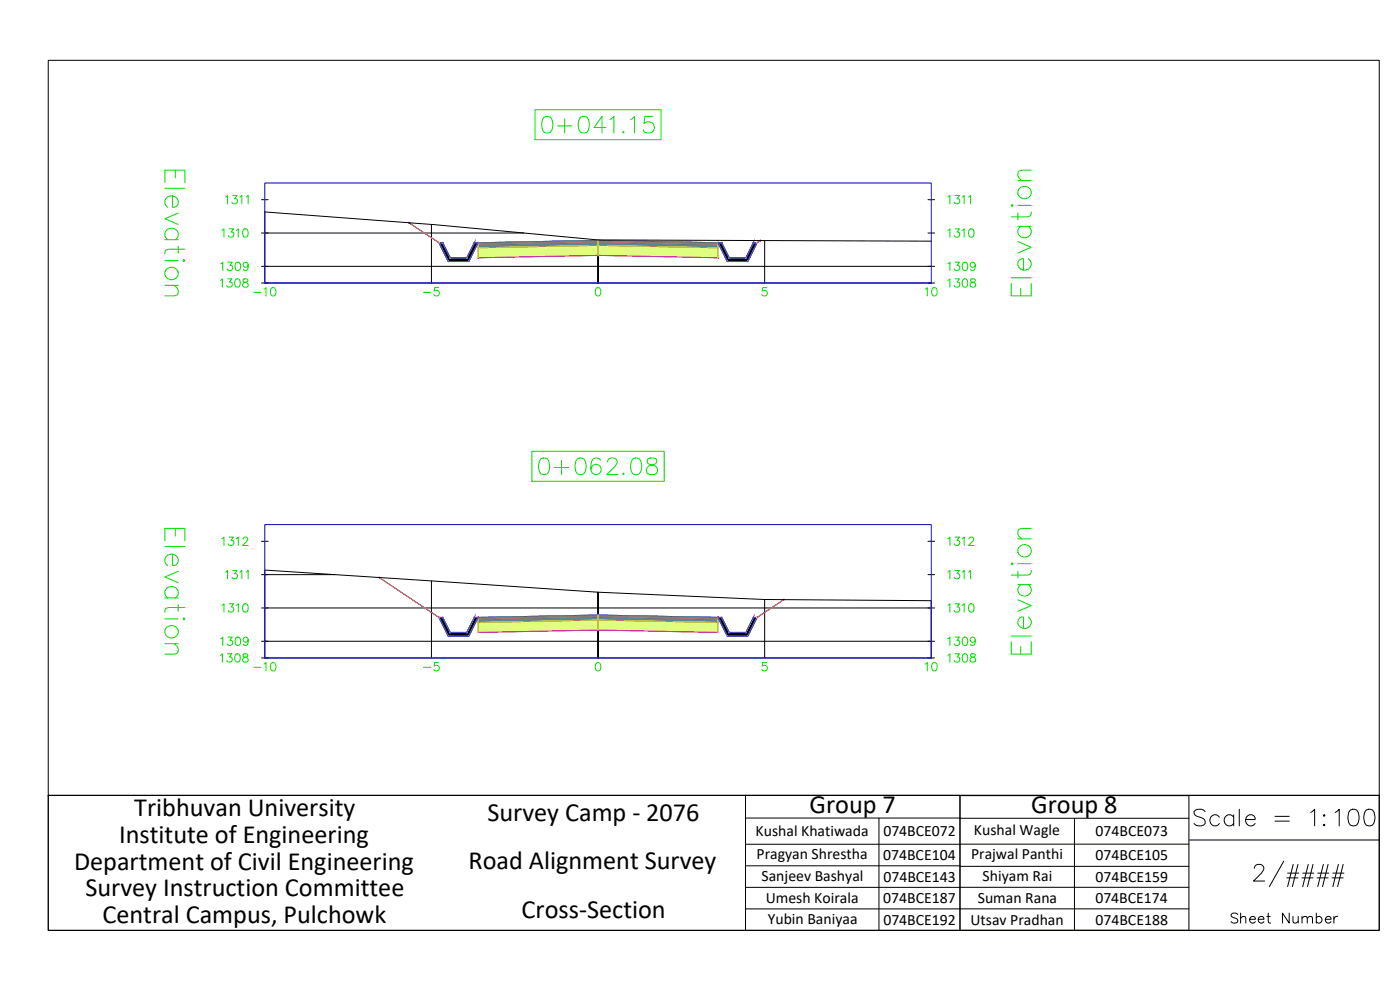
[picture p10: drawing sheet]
<svg xmlns="http://www.w3.org/2000/svg" width="420mm" height="297mm" viewBox="0 0 420 297" stroke-linecap="round" stroke-linejoin="round" font-family="sans-serif">
<defs><g id="words">
<text font-size="8.8" x="357" y="249.1">Scale = 1:100</text>
<g font-size="7.9">
<text x="40.3" y="244.7">Tribhuvan University</text>
<text x="243" y="244">Group 7</text>
<text x="309.5" y="244.1">Group 8</text>
<text x="146.3" y="246.4">Survey Camp - 2076</text>
<text x="35.7" y="252.8">Institute of Engineering</text>
<text x="22.2" y="261">Department of Civil Engineering</text>
<text x="140.6" y="260.7">Road Alignment Survey</text>
<text x="25.6" y="268.9">Survey Instruction Committee</text>
<text x="156.5" y="275.5">Cross-Section</text>
<text x="30.7" y="277.1">Central Campus, Pulchowk</text>
</g>
<text font-size="6.6" x="368.3" y="278.3">Sheet Number</text>
<g font-size="4.7">
<text x="226.8" y="251">Kushal Khatiwada</text>
<text x="265.1" y="250.9">074BCE072</text>
<text x="292.3" y="250.6">Kushal Wagle</text>
<text x="328.8" y="250.9">074BCE073</text>
<text x="227" y="257.7">Pragyan Shrestha</text>
<text x="291.4" y="257.8">Prajwal Panthi</text>
<text x="265" y="258">074BCE104</text>
<text x="328.8" y="258.1">074BCE105</text>
<text x="228.6" y="264.2">Sanjeev Bashyal</text>
<text x="265.1" y="264.5">074BCE143</text>
<text x="294.9" y="264.3">Shiyam Rai</text>
<text x="328.8" y="264.6">074BCE159</text>
<text x="229.8" y="271.1">Umesh Koirala</text>
<text x="265.1" y="271">074BCE187</text>
<text x="293.5" y="271">Suman Rana</text>
<text x="328.7" y="271">074BCE174</text>
<text x="230.4" y="277.1">Yubin Baniyaa</text>
<text x="265.1" y="277.4">074BCE192</text>
<text x="291.3" y="277.5">Utsav Pradhan</text>
<text x="328.8" y="277.4">074BCE188</text>
</g>
</g></defs>
<!-- layer: C-ANNO-VFRM -->
<path d="M76.1 87.7h2.2M79.2 86.8l.6-.5v2.5M81.5 86.4a.81 .81 0 0 1 1.2 .4 1.26 1.26 0 0 1-.8 2 1.6 1.6 0 0 1-.4-2.4zM127.1 87.7h2.1M131.6 86.3h-1.2l-.1 1.1a.88 .88 0 0 1 1.4 0 .88 .88 0 0 1-.2 1.3 .88 .88 0 0 1-1.3-.4M179 86.4a.82 .82 0 0 1 1.2 .4 1.26 1.26 0 0 1-.8 2 1.59 1.59 0 0 1-.4-2.4zM230.1 86.3h-1.2l-.1 1.1a.88 .88 0 0 1 1.3-.1 .88 .88 0 0 1-.2 1.4 .88 .88 0 0 1-1.3-.4M277.7 86.8l.6-.5v2.5M280 86.4a.82 .82 0 0 1 1.1 .4 1.26 1.26 0 0 1-.8 2 1.59 1.59 0 0 1-.3-2.4z" fill="none" stroke="#0f0" stroke-width=".3"/>
<!-- layer: C-ROAD-SCTN-VIEW -->
<g fill="none" stroke="#0d0" stroke-width=".3">
<path d="M160.6 32.9h37.8v9h-37.8zM163.3 35.1a1.63 1.63 0 0 1 2.4 .8 4.1 4.1 0 0 1-.5 3.8 1.63 1.63 0 0 1-2.4-.7 4.2 4.2 0 0 1 .5-3.9zM167.3 37.8h4.3M169.5 35.6v4.3M174.2 35.1a1.63 1.63 0 0 1 2.4 .8 4.1 4.1 0 0 1-.5 3.8 1.63 1.63 0 0 1-2.3-.7 4.2 4.2 0 0 1 .4-3.9zM181.9 38.2h-3.6l2.4-3.3v5M183.1 35.9l1.1-1v5M187.1 39.4l-.2 .3 .2 .2 .2-.2M189.2 35.9l1.2-1v5M195.9 34.9h-2.4l-.2 2.2a1.77 1.77 0 0 1 2.7-.1 1.77 1.77 0 0 1-.4 2.7 1.77 1.77 0 0 1-2.5-.7M49.5 54.8v-3.7h6v3.7M49.5 56.5h6"/>
<path d="M51.8 58.8v3.4a1.72 1.72 0 0 0 1.8-1.7 1.72 1.72 0 0 0-1.8-1.7 1.89 1.89 0 0 0-2.2 1.1 1.89 1.89 0 0 0 .7 2.3M52.6 51.1v2.2M67.7 59.1l.6-.4v2.5M69.8 58.7h1.3l-.7 .9a.83 .83 0 0 1 .7 1.4 .83 .83 0 0 1-1.5-.3M72 59.1l.6-.4v2.5M73.9 59.1l.6-.4v2.5M284.5 59.1l.6-.4v2.5M286.6 58.7h1.3l-.7 .9a.83 .83 0 0 1 .6 1.4 .83 .83 0 0 1-1.4-.3M288.8 59.1l.6-.4v2.5M290.7 59.1l.6-.4v2.5M305.5 54.2h4M309.5 51.1h-2.9l-.8 .2-.3 .6v.9l1.1 1.4"/>
<path d="M49.5 71.9h4M49.5 78.2h4M50.3 71.9a1.98 1.98 0 0 1 .6-3.4 1.98 1.98 0 0 1 2.6 2.3l-.9 1.1M53.5 63.9l-4 1.7 4 1.7M53.5 73.9v2M54.9 78.2l.3-.3 .3 .3-.3 .3zM55.5 74.8h-4.9l-.8 .3-.3 1.1M66.3 79.1l.6-.4v2.5M66.6 69.1l.6-.4v2.5M68.4 78.7h1.3l-.7 .9a.83 .83 0 0 1 .6 1.3 .83 .83 0 0 1-1.4-.2M68.8 68.7h1.3l-.7 .9a.83 .83 0 0 1 .6 1.4 .83 .83 0 0 1-1.5-.3M70.9 78.8a.81 .81 0 0 1 1.2 .3 1.26 1.26 0 0 1-.8 2.1 1.61 1.61 0 0 1-.4-2.4z"/>
<path d="M70.9 69.1l.6-.4v2.5M73.2 68.8a.82 .82 0 0 1 1.2 .3 1.26 1.26 0 0 1-.9 2.1 1.59 1.59 0 0 1-.3-2.4zM74.5 79.5a.78 .78 0 0 1-1.1 .6 .78 .78 0 0 1-.3-1.2 .78 .78 0 0 1 1.3 .1 1.74 1.74 0 0 1-.6 2.2l-.6-.2-.2-.2M284.5 79.1l.6-.4v2.5M284.5 69.1l.6-.4v2.5M286.6 78.7h1.3l-.7 .9a.83 .83 0 0 1 .6 1.3 .83 .83 0 0 1-1.4-.2M286.6 68.7h1.3l-.7 .9a.83 .83 0 0 1 .6 1.4 .83 .83 0 0 1-1.4-.3M288.8 69.1l.6-.4v2.5M289.1 78.8a.81 .81 0 0 1 1.2 .3 1.26 1.26 0 0 1-.8 2.1 1.61 1.61 0 0 1-.4-2.4zM291 68.8a.82 .82 0 0 1 1.2 .3 1.26 1.26 0 0 1-.8 2.1 1.61 1.61 0 0 1-.4-2.4zM292.7 79.5a.78 .78 0 0 1-1.1 .6 .78 .78 0 0 1-.3-1.2 .78 .78 0 0 1 1.3 .1 1.74 1.74 0 0 1-.6 2.2l-.6-.2-.1-.2M303.5 61.6l.3-.3 .3 .3-.3 .3z"/>
<path d="M305.5 72.5l4 1.7-4 1.7M305.5 63.9v2M305.5 67.9h4M305.5 61.6h4M306.3 67.9a1.98 1.98 0 0 0 .6 3.4 1.98 1.98 0 0 0 2.6-2.2l-.9-1.2M308.6 77.6a1.98 1.98 0 0 1-.5 3.5 1.98 1.98 0 0 1-2.6-2.3 1.53 1.53 0 0 1 1.7-1.2v3.5M309.5 63.6l-.3 1.2-.9 .3h-4.8M49.5 85.6h4M52.3 85.6l1.2 1.4v.9l-.3 .6-.9 .3h-2.8M66.1 84.1l.6-.4v2.5M68.3 83.7h1.3l-.7 .9a.83 .83 0 0 1 .6 1.4 .83 .83 0 0 1-1.5-.3M70.8 83.8a.82 .82 0 0 1 1.2 .3 1.26 1.26 0 0 1-.9 2.1 1.59 1.59 0 0 1-.3-2.4z"/>
<path d="M73 83.8a.51 .51 0 0 0 .3 .8 .89 .89 0 0 1 1 .4 .89 .89 0 0 1-.1 1l-.8 .2a.72 .72 0 0 1-.6-.8 .72 .72 0 0 1 .7-.7l.5-.1a.5 .5 0 0 0 .2-.8zM284.5 84.1l.6-.4v2.5M286.6 83.7h1.3l-.7 .9a.83 .83 0 0 1 .6 1.4 .83 .83 0 0 1-1.4-.3M289.1 83.8a.82 .82 0 0 1 1.2 .3 1.26 1.26 0 0 1-.8 2.1 1.61 1.61 0 0 1-.4-2.4zM291.4 83.8a.51 .51 0 0 0 .2 .8 .9 .9 0 0 1 1 .4 .9 .9 0 0 1 0 1l-.9 .2a.72 .72 0 0 1-.6-.8 .72 .72 0 0 1 .8-.7l.4-.1a.51 .51 0 0 0 .3-.8zM303.5 85v3.8h6v-3.8M303.5 83.3h6M306.3 86.5v2.3M159.6 135.4h39.7v9h-39.7zM162.3 137.6a1.63 1.63 0 0 1 2.4 .8 4.1 4.1 0 0 1-.5 3.8 1.63 1.63 0 0 1-2.3-.7 4.2 4.2 0 0 1 .4-3.9zM168.5 138.1v4.3M173.3 137.6a1.63 1.63 0 0 1 2.4 .8 4.1 4.1 0 0 1-.5 3.8 1.63 1.63 0 0 1-2.4-.7 4.2 4.2 0 0 1 .5-3.9z"/>
<path d="M180.2 138.1a1.49 1.49 0 0 0-2.2-.5 4.6 4.6 0 0 0-.4 4.1 1.55 1.55 0 0 0 2.5 .2 1.55 1.55 0 0 0-.6-2.5 1.55 1.55 0 0 0-2.2 1.3M182.3 138.6a1.26 1.26 0 0 1 1-1.2h.9a1.22 1.22 0 0 1 .8 1.9l-2.9 3.1h3.3M190 137.6a1.63 1.63 0 0 1 2.3 .8 4.1 4.1 0 0 1-.4 3.8 1.63 1.63 0 0 1-2.4-.7 4.2 4.2 0 0 1 .5-3.9zM194.5 137.6a1.01 1.01 0 0 0 .5 1.7 2.07 2.07 0 0 1 2.3 2.2l-.2 .4a1.96 1.96 0 0 1-3.1-.4 1.61 1.61 0 0 1 1.4-1.9l1-.3a1.02 1.02 0 0 0 .5-1.7l-.8-.2zM52.6 158.5v2.3M166.4 140.3h4.3M187.1 141.9l-.2 .3 .2 .2 .2-.2M309.5 158.5h-2.9l-.8 .3-.3 .6v.9l1.1 1.4M49.5 162.3v-3.8h6v3.8M49.5 164h6M49.5 179.4h4M50.3 179.4a1.98 1.98 0 0 1 .6-3.4 1.98 1.98 0 0 1 2.6 2.3l-.9 1.1"/>
<path d="M51.8 166.3v3.4a1.72 1.72 0 0 0 1.8-1.7 1.72 1.72 0 0 0-1.8-1.7 1.89 1.89 0 0 0-2.2 1.1 1.89 1.89 0 0 0 .7 2.3M53.5 171.4l-4 1.7 4 1.7M66.6 161.6l.6-.4v2.5M67.7 171.6l.6-.4v2.5M68.8 161.2h1.3l-.7 .9a.83 .83 0 0 1 .6 1.4 .83 .83 0 0 1-1.5-.3M69.8 171.2h1.3l-.7 .9a.83 .83 0 0 1 .7 1.4 .83 .83 0 0 1-1.5-.3M70.9 161.6l.6-.4v2.5M72 171.6l.6-.4v2.5M72.9 161.8l.5-.6 .8 .2a.76 .76 0 0 1-.2 1.1l-1.2 1.2h1.7M73.9 171.6l.6-.4v2.5M284.5 171.6l.6-.4v2.5M284.5 161.6l.6-.4v2.5"/>
<path d="M286.6 171.2h1.3l-.7 .9a.83 .83 0 0 1 .6 1.4 .83 .83 0 0 1-1.4-.3M286.6 161.2h1.3l-.7 .9a.83 .83 0 0 1 .6 1.4 .83 .83 0 0 1-1.4-.3M288.8 171.6l.6-.4v2.5M288.8 161.6l.6-.4v2.5M290.7 171.6l.6-.4v2.5M290.8 161.8l.5-.6 .8 .2a.78 .78 0 0 1-.2 1.1l-1.2 1.2h1.6M303.8 168.8l.3 .3-.3 .3-.3-.3zM305.5 180l4 1.7-4 1.7M305.5 175.4h4M305.5 171.4v2M305.5 169.1h4M305.5 161.7h4"/>
<path d="M306.3 175.4a1.98 1.98 0 0 0 .6 3.4 1.98 1.98 0 0 0 2.6-2.2l-.9-1.2M309.5 171.1l-.3 1.2-.9 .3h-4.8M49.5 185.7h4M49.5 193.1h4M52.3 193.1l1.2 1.5v.8l-.3 .6-.9 .3h-2.8M53.5 181.4v2M54.9 185.7l.3-.3 .3 .3-.3 .3zM55.5 182.3h-4.9l-.8 .3-.3 1.1M66.1 196.6l.6-.4v2.5M66.3 191.6l.6-.4v2.5M66.6 181.6l.6-.4v2.5M68.3 196.2h1.3l-.7 .9a.83 .83 0 0 1 .6 1.4 .83 .83 0 0 1-1.5-.3"/>
<path d="M68.4 191.2h1.3l-.7 .9a.83 .83 0 0 1 .6 1.3 .83 .83 0 0 1-1.4-.2M68.8 181.2h1.3l-.7 .9a.84 .84 0 0 1 .6 1.4 .84 .84 0 0 1-1.5-.3M70.8 196.3a.82 .82 0 0 1 1.2 .3 1.26 1.26 0 0 1-.9 2.1 1.59 1.59 0 0 1-.3-2.4zM70.9 191.3a.81 .81 0 0 1 1.2 .3 1.26 1.26 0 0 1-.8 2.1 1.61 1.61 0 0 1-.4-2.4zM70.9 181.6l.6-.4v2.5M73 196.3a.51 .51 0 0 0 .3 .8 .89 .89 0 0 1 1 .4 .89 .89 0 0 1-.1 1l-.8 .2a.72 .72 0 0 1-.6-.8 .72 .72 0 0 1 .7-.7l.5-.1a.5 .5 0 0 0 .2-.8zM73.2 181.3a.81 .81 0 0 1 1.2 .3 1.26 1.26 0 0 1-.9 2.1 1.59 1.59 0 0 1-.3-2.4zM74.5 192a.78 .78 0 0 1-1.1 .6 .78 .78 0 0 1-.3-1.2 .78 .78 0 0 1 1.3 .1 1.74 1.74 0 0 1-.6 2.2l-.6-.2-.2-.2M284.5 196.6l.6-.4v2.5M284.5 191.6l.6-.4v2.5M284.5 181.6l.6-.4v2.5M286.6 196.2h1.3l-.7 .9a.83 .83 0 0 1 .6 1.4 .83 .83 0 0 1-1.4-.3"/>
<path d="M286.6 191.2h1.3l-.7 .9a.83 .83 0 0 1 .6 1.3 .83 .83 0 0 1-1.4-.2M286.6 181.2h1.3l-.7 .9a.83 .83 0 0 1 .6 1.3 .83 .83 0 0 1-1.4-.2M288.8 181.6l.6-.4v2.5M289.1 196.3a.82 .82 0 0 1 1.2 .3 1.26 1.26 0 0 1-.8 2.1 1.61 1.61 0 0 1-.4-2.4zM289.1 191.3a.81 .81 0 0 1 1.2 .3 1.26 1.26 0 0 1-.8 2.1 1.61 1.61 0 0 1-.4-2.4zM291 181.3a.81 .81 0 0 1 1.2 .3 1.26 1.26 0 0 1-.8 2.1 1.61 1.61 0 0 1-.4-2.4zM291.4 196.3a.51 .51 0 0 0 .2 .8 .9 .9 0 0 1 1 .4 .9 .9 0 0 1 0 1l-.9 .2a.72 .72 0 0 1-.6-.8 .72 .72 0 0 1 .8-.7l.4-.1a.51 .51 0 0 0 .3-.8zM292.7 192a.78 .78 0 0 1-1.1 .6 .78 .78 0 0 1-.3-1.2 .78 .78 0 0 1 1.3 .1 1.74 1.74 0 0 1-.6 2.2l-.6-.2-.1-.2M303.5 192.6v3.7h6v-3.7M303.5 190.8h6M306.3 194v2.3M308.6 185.1a1.98 1.98 0 0 1-.5 3.5 1.98 1.98 0 0 1-2.6-2.3 1.53 1.53 0 0 1 1.7-1.2v3.5"/>
<circle cx="307.4" cy="57.8" r="1.98"/>
<circle cx="51.5" cy="82.1" r="1.98"/>
<circle cx="307.4" cy="165.3" r="1.98"/>
<circle cx="51.5" cy="189.6" r="1.98"/>
</g>
<g fill="none" stroke="#000" stroke-width=".3">
<path d="M78.5 59.9h2M278.5 59.9h2M78.5 79.9h202M78.5 69.9h78.7M79.5 63.6v21.3M129.5 67.3v17.6M229.5 72.2v12.7M278.5 69.9h2M78.5 84.9h202M179.5 84.9v-12.9v12.9M78.5 172.4h21.9M78.5 162.4h2"/>
<path d="M79.5 171v26.4M129.5 174.3v23.1M229.5 179.9v17.5M278.5 172.4h2M278.5 162.4h2M78.5 197.4h202M78.5 192.4h202M78.5 182.4h202M179.5 197.4v-19.7v19.7M279.5 180.2v17.2"/>
</g>
<path d="M79.5 54.9h200v30h-200zM79.5 157.4h200v40h-200z" fill="none" stroke="#00f" stroke-width=".3"/>
<path d="M79.2 199.3l.6-.5v2.5M81.5 198.9a.81 .81 0 0 1 1.2 .4 1.26 1.26 0 0 1-.8 2 1.6 1.6 0 0 1-.4-2.4zM131.6 198.8h-1.2l-.1 1.1a.88 .88 0 0 1 1.4 0 .88 .88 0 0 1-.2 1.3 .88 .88 0 0 1-1.3-.4M179 198.9a.82 .82 0 0 1 1.2 .4 1.26 1.26 0 0 1-.8 2 1.59 1.59 0 0 1-.4-2.4zM230.1 198.8h-1.2l-.1 1.1a.88 .88 0 0 1 1.3-.1 .88 .88 0 0 1-.2 1.4 .88 .88 0 0 1-1.3-.4M277.7 199.3l.6-.5v2.5M280 198.9a.82 .82 0 0 1 1.1 .4 1.26 1.26 0 0 1-.8 2 1.59 1.59 0 0 1-.3-2.4zM76.1 200.2h2.2M127.1 200.2h2.1" fill="none" stroke="#0f0" stroke-width=".3"/>
<!-- layer: C-ANNO-VFRM -->
<g fill="#7f9fff" stroke="#7f9fff" stroke-width=".3">
<path d="M167 72.4l12.5-.3v.3z"/>
<path d="M156 72.8l11-.4h12.5z"/>
<path d="M179.5 72.1l12.5 .3h-12.5z"/>
<path d="M179.5 72.4h12.5l23.5 .4z"/>
<path d="M167 184.8l12.5-.3v.3z"/>
<path d="M156 185.3l11-.5h12.5z"/>
<path d="M179.5 184.5l12.5 .3h-12.5z"/>
<path d="M179.5 184.8h12.5l23.5 .5z"/>
<path d="M143.5 72.8h12.5l11-.4zM143.5 72.8h12.5l-12.5 .3z"/>
<path d="M179.5 72.4l23.5 .4h12.5zM203 72.8h12.5v.3z"/>
<path d="M143.5 185.3h12.5l11-.5zM143.5 185.3h12.5l-12.5 .2z"/>
<path d="M179.5 184.8l23.5 .5h12.5zM203 185.3h12.5v.2z"/>
</g>
<path d="M143.5 72.8l36-.7v.3l-36 .7zM179.5 72.1l36 .7v.3l-36-.7zM143.5 185.3l36-.8v.3l-36 .7zM179.5 184.5l36 .8v.2l-36-.7z" fill="none" stroke="#5c73b8" stroke-width=".3"/>
<g fill="#ffdf7f" stroke="#ffdf7f" stroke-width=".3">
<path d="M167 72.6l12.5-.2v.2z"/>
<path d="M156 73.1l11-.5h12.5z"/>
<path d="M179.5 72.4l12.5 .2h-12.5z"/>
<path d="M179.5 72.6h12.5l23.5 .5z"/>
<path d="M167 185l12.5-.2v.2z"/>
<path d="M156 185.5l11-.5h12.5z"/>
<path d="M179.5 184.8l12.5 .2h-12.5z"/>
<path d="M179.5 185h12.5l23.5 .5z"/>
<path d="M143.5 73.1h12.5l11-.5zM143.5 73.1h12.5l-12.5 .2z"/>
<path d="M179.5 72.6l23.5 .5h12.5zM203 73.1h12.5v.2z"/>
<path d="M143.5 185.5h12.5l11-.5zM143.5 185.5h12.5l-12.5 .3z"/>
<path d="M179.5 185l23.5 .5h12.5zM203 185.5h12.5v.3z"/>
</g>
<path d="M143.5 73.1l36-.7v.2l-36 .7zM179.5 72.4l36 .7v.2l-36-.7zM143.5 185.5l36-.7v.2l-36 .8zM179.5 184.8l36 .7v.3l-36-.8z" fill="none" stroke="#b8a15c" stroke-width=".3"/>
<g fill="#4a8395" stroke="#4a8395" stroke-width=".3">
<path d="M143.5 73.3l36-.7v.7z"/>
<path d="M143.5 73.3h36v.3z"/>
<path d="M179.5 72.6l36 .7h-36z"/>
<path d="M179.5 73.3h36v.3z"/>
<path d="M143.5 185.8l36-.8v.8z"/>
<path d="M143.5 185.8h36v.2z"/>
<path d="M179.5 185l36 .8h-36z"/>
<path d="M179.5 185.8h36v.2z"/>
<path d="M143.5 73.3v.3h36zM143.5 73.6h36l-36 .7z"/>
<path d="M179.5 73.3v.3h36zM179.5 73.6h36v.7z"/>
<path d="M143.5 185.8v.2h36zM143.5 186h36l-36 .8z"/>
<path d="M179.5 185.8v.2h36zM179.5 186h36v.8z"/>
</g>
<path d="M143.5 73.3l36-.7v1l-36 .7zM179.5 72.6l36 .7v1l-36-.7zM143.5 185.8l36-.8v1l-36 .8zM179.5 185l36 .8v1l-36-.8z" fill="none" stroke="#4a7095" stroke-width=".3"/>
<g fill="#dfff7f" stroke="#dfff7f" stroke-width=".3">
<path d="M143.5 74.3l36-.7v.7z"/>
<path d="M143.5 74.3h36v2.3z"/>
<path d="M179.5 73.6l36 .7h-36z"/>
<path d="M179.5 74.3h36v2.3z"/>
<path d="M143.5 186.8l36-.8v.8z"/>
<path d="M143.5 186.8h36v2.2z"/>
<path d="M179.5 186l36 .8h-36z"/>
<path d="M179.5 186.8h36v2.2z"/>
<path d="M143.5 74.3v2.3h36zM143.5 76.6h36l-36 .7z"/>
<path d="M179.5 74.3v2.3h36zM179.5 76.6h36v.7z"/>
<path d="M143.5 186.8v2.2h36zM143.5 189h36l-36 .8z"/>
<path d="M179.5 186.8v2.2h36zM179.5 189h36v.8z"/>
</g>
<path d="M143.5 74.3l36-.7v3l-36 .7zM179.5 73.6l36 .7v3l-36-.7zM143.5 186.8l36-.8v3l-36 .8zM179.5 186l36 .8v3l-36-.8z" fill="none" stroke="#a5dd00" stroke-width=".3"/>
<path d="M179.3 71.9l.4 .4M179.7 71.9l-.4 .4M179.3 184.3l.4 .5M179.7 184.3l-.4 .5" fill="none" stroke="#0ff" stroke-width=".3"/>
<g fill="none" stroke="#f00" stroke-width=".3">
<circle cx="143.5" cy="72.8" r=".15"/>
<circle cx="215.5" cy="72.8" r=".15"/>
<circle cx="143.5" cy="185.3" r=".15"/>
<circle cx="215.5" cy="185.3" r=".15"/>
</g>
<g fill="none" stroke="#d0d" stroke-width=".3">
<circle cx="122.7" cy="66.8" r=".15"/>
<circle cx="131.8" cy="72.8" r=".15"/>
<circle cx="132.9" cy="72.8" r=".15"/>
<circle cx="142.4" cy="72.8" r=".15"/>
<circle cx="143.5" cy="77.3" r=".15"/>
<circle cx="143.5" cy="72.8" r=".15"/>
<circle cx="143.5" cy="73.3" r=".15"/>
<circle cx="143.5" cy="74.3" r=".15"/>
<circle cx="179.5" cy="72.4" r=".15"/>
<circle cx="179.5" cy="72.6" r=".15"/>
<circle cx="179.5" cy="76.6" r=".15"/>
<circle cx="179.5" cy="73.6" r=".15"/>
<circle cx="215.5" cy="72.8" r=".15"/>
<circle cx="215.5" cy="77.3" r=".15"/>
<circle cx="215.5" cy="73.3" r=".15"/>
<circle cx="215.5" cy="74.3" r=".15"/>
<circle cx="216.6" cy="72.8" r=".15"/>
<circle cx="226.1" cy="72.8" r=".15"/>
<circle cx="227.2" cy="72.8" r=".15"/>
<circle cx="228.2" cy="72.2" r=".15"/>
<circle cx="113.8" cy="173.3" r=".15"/>
<circle cx="235.2" cy="179.9" r=".15"/>
<circle cx="131.8" cy="185.3" r=".15"/>
<circle cx="132.9" cy="185.3" r=".15"/>
<circle cx="142.4" cy="185.3" r=".15"/>
<circle cx="143.5" cy="185.3" r=".15"/>
<circle cx="143.5" cy="186.8" r=".15"/>
<circle cx="143.5" cy="185.8" r=".15"/>
<circle cx="143.5" cy="189.8" r=".15"/>
<circle cx="179.5" cy="185" r=".15"/>
<circle cx="179.5" cy="189" r=".15"/>
<circle cx="179.5" cy="184.8" r=".15"/>
<circle cx="179.5" cy="186" r=".15"/>
<circle cx="215.5" cy="186.8" r=".15"/>
<circle cx="215.5" cy="185.3" r=".15"/>
<circle cx="215.5" cy="189.8" r=".15"/>
<circle cx="215.5" cy="185.8" r=".15"/>
<circle cx="216.6" cy="185.3" r=".15"/>
<circle cx="226.1" cy="185.3" r=".15"/>
<circle cx="227.2" cy="185.3" r=".15"/>
</g>
<g fill="none" stroke="#ff7f7f" stroke-width=".3">
<circle cx="143.5" cy="73.1" r=".15"/>
<circle cx="215.5" cy="73.1" r=".15"/>
<circle cx="143.5" cy="185.5" r=".15"/>
<circle cx="215.5" cy="185.5" r=".15"/>
</g>
<path d="M122.7 66.8l9 6h1.2l2.2 4.5h5l2.3-4.5a957.5 957.5 0 0 1 74.2 0l2.2 4.5h5.1l2.2-4.5h1.1l1-.6M113.8 173.3l17.9 12h1.2l2.2 4.5h5l2.3-4.5a957.5 957.5 0 0 1 74.2 0l2.2 4.5h5.1l2.2-4.5h1.1l8-5.4" fill="none" stroke="#7f9fff" stroke-width=".3"/>
<path d="M143.5 72.8l36-.7 36 .7M143.5 185.3l36-.8 36 .8" fill="none" stroke="#396472" stroke-width=".3"/>
<path d="M143.5 73.1l36-.7 36 .7M143.5 185.5l36-.7 36 .7" fill="none" stroke="#95704a" stroke-width=".3"/>
<path d="M143.5 73.3l36-.7 36 .7M143.5 185.8l36-.8 36 .8" fill="none" stroke="#b8735c" stroke-width=".3"/>
<path d="M143.5 74.3l36-.7 36 .7M143.5 186.8l36-.8 36 .8" fill="none" stroke="#b88a5c" stroke-width=".3"/>
<path d="M143.5 77.3l36-.7 36 .7M143.5 189.8l36-.8 36 .8" fill="none" stroke="#ffdf7f" stroke-width=".3"/>
<path d="M122.7 66.8l9 6 2.8 5.7h6.2l2.8-5.7M143.5 77.3l36-.7 36 .7M228.2 72.2l-1 .6-2.8 5.7h-6.1l-2.8-5.7M113.8 173.3l17.9 12 2.8 5.6h6.2l2.8-5.6M235.2 179.9l-8 5.4-2.8 5.6h-6.1l-2.8-5.6M143.5 189.8l36-.8 36 .8" fill="none" stroke="#f0f" stroke-width=".3"/>
<path d="M143.5 72.8v4.5M179.5 72.1v4.5M215.5 72.8v4.5M143.5 185.3v4.5M179.5 184.5v4.5M215.5 185.3v4.5" fill="none" stroke="#ff0" stroke-width=".3"/>
<g fill="#000" stroke="#000" stroke-width=".3">
<path d="M131.7 72.8l3.4 4.5-2.2-4.5zM131.7 72.8l3.4 4.5h-1.1z"/>
<path d="M134 77.3l6.7 1.2 .5-1.2zM134 77.3l6.7 1.2h-6.2z"/>
<path d="M142.4 72.8l-1.2 4.5 2.3-4.5zM142.4 72.8l-1.2 4.5h-1.1z"/>
<path d="M215.5 72.8l3.3 4.5-2.2-4.5zM215.5 72.8l3.3 4.5h-1.1z"/>
<path d="M217.7 77.3l6.7 1.2 .6-1.2zM217.7 77.3l6.7 1.2h-6.1z"/>
<path d="M226.1 72.8l-1.1 4.5 2.2-4.5zM226.1 72.8l-1.1 4.5h-1.1z"/>
<path d="M131.7 185.3l3.4 4.5-2.2-4.5zM131.7 185.3l3.4 4.5h-1.1z"/>
<path d="M134 189.8l6.7 1.1 .5-1.1zM134 189.8l6.7 1.1h-6.2z"/>
<path d="M142.4 185.3l-1.2 4.5 2.3-4.5zM142.4 185.3l-1.2 4.5h-1.1z"/>
<path d="M215.5 185.3l3.3 4.5-2.2-4.5zM215.5 185.3l3.3 4.5h-1.1z"/>
<path d="M217.7 189.8l6.7 1.1 .6-1.1zM217.7 189.8l6.7 1.1h-6.1z"/>
<path d="M226.1 185.3l-1.1 4.5 2.2-4.5zM226.1 185.3l-1.1 4.5h-1.1z"/>
</g>
<path d="M131.7 72.8h1.2l2.2 4.5h5l2.3-4.5h1.1l-2.8 5.7h-6.2zM215.5 72.8h1.1l2.2 4.5h5.1l2.2-4.5h1.1l-2.8 5.7h-6.1zM131.7 185.3h1.2l2.2 4.5h5l2.3-4.5h1.1l-2.8 5.6h-6.2zM215.5 185.3h1.1l2.2 4.5h5.1l2.2-4.5h1.1l-2.8 5.6h-6.1z" fill="none" stroke="#dd6e00" stroke-width=".3"/>
<g fill="none" stroke="#dcdcdc" stroke-width=".3">
<path d="M131.7 72.7l-.1 .2M131.8 72.7l.1 .1M131.9 72.9l-.2 .1M134.5 78.3l-.1 .2M134.6 78.3l.1 .2M134.7 78.6h-.2M135 77.2v.2M135.1 77.2l.2 .1M135.2 77.4l-.2 .1M140 77.2v.2M140.1 77.2l.2 .1M140.2 77.4l-.2 .1"/>
<path d="M140.6 78.3l-.1 .2M140.7 78.3l.1 .2M140.8 78.6h-.2M218.2 78.3l-.1 .2 .3 .1M218.3 78.3l.1 .2M218.8 77.2l-.1 .2M218.9 77.2l.1 .1M219 77.4l-.2 .1M223.8 77.2l-.1 .2M223.9 77.2l.1 .1M224 77.4l-.2 .1M224.3 78.3v.2"/>
<path d="M224.4 78.3l.2 .2M224.5 78.6h-.2M227.1 72.7v.2M227.2 72.7l.2 .1M227.3 72.9l-.2 .1M131.7 185.1l-.1 .2M131.8 185.1l.1 .2M131.9 185.4h-.2M134.5 190.8l-.1 .1M134.6 190.7l.1 .2M134.7 191h-.2M135 189.6v.2"/>
<path d="M135.1 189.6l.2 .2M135.2 189.9h-.2M140 189.6v.2M140.1 189.6l.2 .2M140.2 189.9h-.2M140.6 190.8l-.1 .1M140.7 190.7l.1 .2M140.8 191h-.2M218.2 190.8l-.1 .1M218.3 190.7l.1 .2M218.4 191h-.2M218.8 189.6l-.1 .2"/>
<path d="M218.9 189.6l.1 .2M219 189.9h-.2M223.8 189.6l-.1 .2M223.9 189.6l.1 .2M224 189.9h-.2M224.3 190.8v.1M224.4 190.7l.2 .2M224.5 191h-.2M227.1 185.1v.2M227.2 185.1l.2 .2M227.3 185.4h-.2"/>
</g>
<path d="M131.7 72.8h1.2l2.2 4.5h5l2.3-4.5h1.1l-2.8 5.7h-6.2zM215.5 72.8h1.1l2.2 4.5h5.1l2.2-4.5h1.1l-2.8 5.7h-6.1zM131.7 185.3h1.2l2.2 4.5h5l2.3-4.5h1.1l-2.8 5.6h-6.2zM215.5 185.3h1.1l2.2 4.5h5.1l2.2-4.5h1.1l-2.8 5.6h-6.1z" fill="none" stroke="#007fff" stroke-width=".3"/>
<path d="M122.7 66.8l9 6M228.2 72.2l-1 .6M113.8 173.3l17.9 12M235.2 179.9l-8 5.4" fill="none" stroke="#ff3f00" stroke-width=".3"/>
<path d="M79.5 63.6a2909.4 2909.4 0 0 1 100.2 8.4l99.8 .4M79.5 171l50 3.3a2100.1 2100.1 0 0 0 100 5.6l50 .3" fill="none" stroke="#000" stroke-width=".3"/>
<!-- layer: 0 -->
<g fill="none" stroke="#000" stroke-width=".3">
<path d="M14.5 18.1h399.4v220.6h-399.4zM14.5 238.7h399.4v40.4h-399.4zM223.7 238.7h64.4v40.5h-64.4zM288.1 238.7h68.7v40.5h-68.7zM223.7 245.4h64.4M223.7 259.8h64.4M263.8 245.4v33.8M288.1 245.5h68.7M288.1 259.9h68.7M322.5 245.5v33.7M356.8 253.3h-133.1M357 252h56.9"/>
<path d="M385.2 258.4l-4.2 7.6M388.1 259.4l-1.7 6.6M389.5 259.4l-1.6 6.6M392.6 259.4l-1.6 6.6M394.1 259.4l-1.7 6.6M397.2 259.4l-1.7 6.6M398.6 259.4l-1.7 6.6M401.7 259.4l-1.7 6.6M403.1 259.4l-1.7 6.6M223.7 266.2h64.4M223.7 272.7h64.4M288.1 266.2h68.7"/>
<path d="M288.1 272.7h68.7M376.4 260.5a1.26 1.26 0 0 1 1-1.1h.9a1.22 1.22 0 0 1 .8 1.9l-2.9 3.1h3.3M386.2 263.4h3.3M386.4 262h3.4M390.7 263.4h3.4M391 262h3.3M395.2 263.4h3.4M395.5 262h3.3M399.8 263.4h3.3M400 262h3.3"/>
</g>
<use href="#words"/>
</svg>
